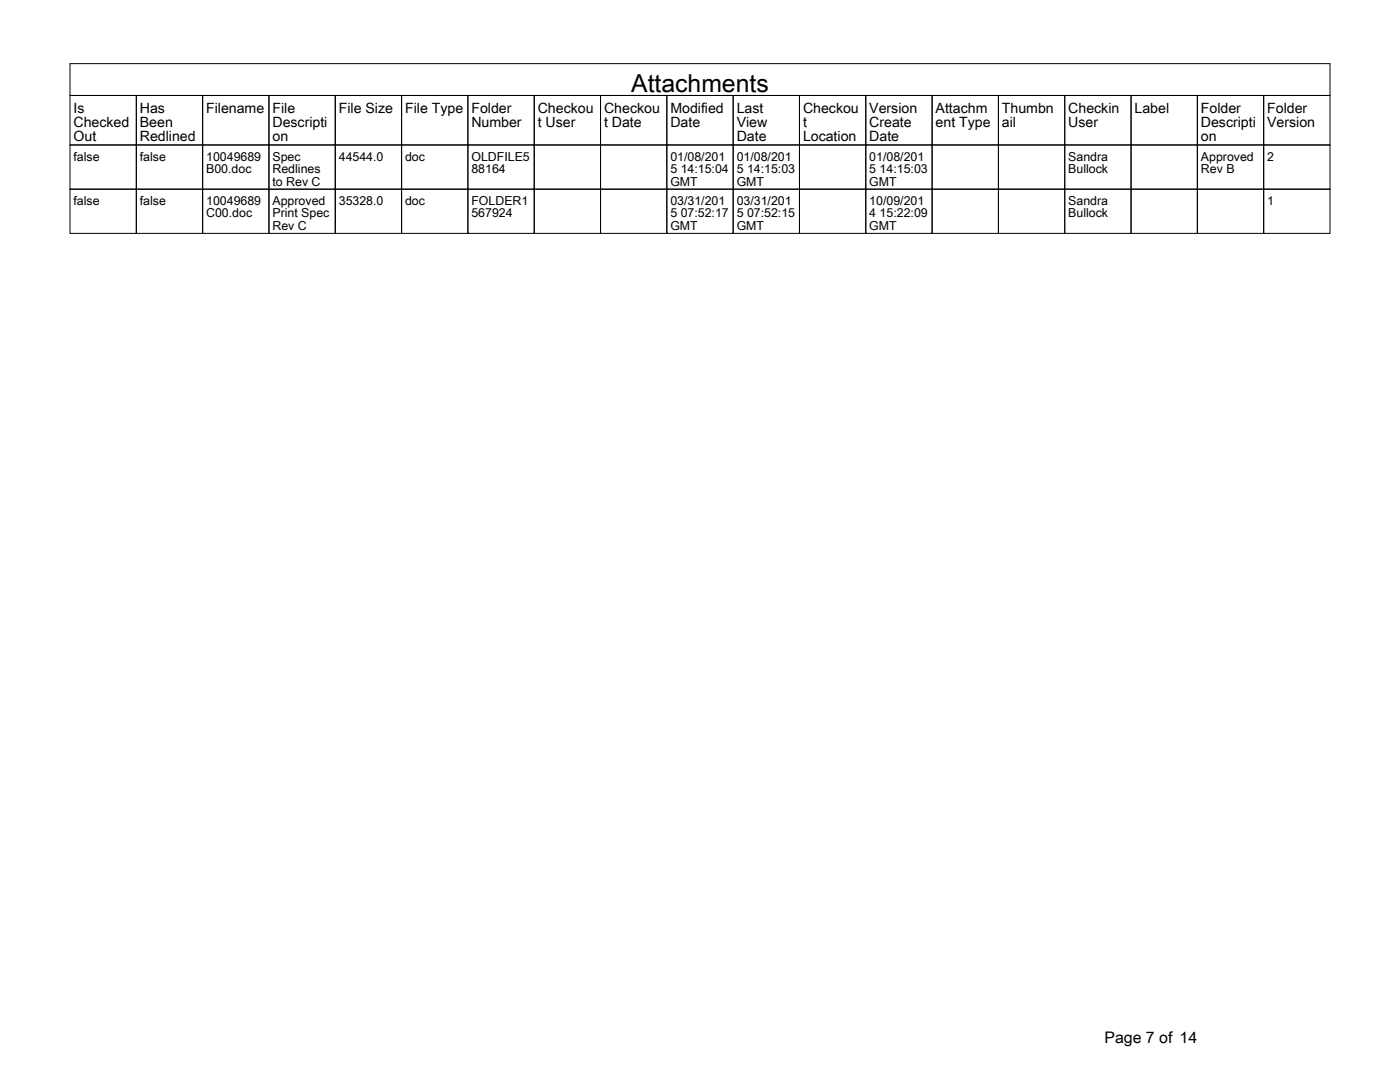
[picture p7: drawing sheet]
<svg xmlns="http://www.w3.org/2000/svg" width="279mm" height="216mm" viewBox="0 0 279 216" stroke-linecap="round" stroke-linejoin="round" font-family="sans-serif">
<defs><g id="words">
<text font-size="4.9" x="126" y="18.3">Attachments</text>
<text font-size="3.2" x="220.4" y="208.1">Page 7 of 14</text>
<g font-size="2.8">
<text x="14.7" y="22.6">Is</text>
<text x="27.9" y="22.6">Has</text>
<text x="41.1" y="22.6">Filename</text>
<text x="54.4" y="22.6">File</text>
<text x="67.6" y="22.6">File Size</text>
<text x="80.8" y="22.6">File Type</text>
<text x="94.1" y="22.6">Folder</text>
<text x="107.3" y="22.6">Checkou</text>
<text x="120.6" y="22.6">Checkou</text>
<text x="133.8" y="22.6">Modified</text>
<text x="147" y="22.6">Last</text>
<text x="160.3" y="22.6">Checkou</text>
<text x="173.5" y="22.6">Version</text>
<text x="186.7" y="22.6">Attachm</text>
<text x="200" y="22.6">Thumbn</text>
<text x="213.2" y="22.6">Checkin</text>
<text x="226.4" y="22.6">Label</text>
<text x="239.7" y="22.6">Folder</text>
<text x="252.9" y="22.6">Folder</text>
<text x="14.7" y="25.4">Checked</text>
<text x="14.7" y="28.2">Out</text>
<text x="27.9" y="25.4">Been</text>
<text x="27.9" y="28.2">Redlined</text>
<text x="54.4" y="25.4">Descripti</text>
<text x="54.4" y="28.2">on</text>
<text x="94.1" y="25.4">Number</text>
<text x="107.3" y="25.4">t User</text>
<text x="120.6" y="25.4">t Date</text>
<text x="133.8" y="25.4">Date</text>
<text x="147" y="25.4">View</text>
<text x="147" y="28.2">Date</text>
<text x="160.3" y="25.4">t</text>
<text x="160.3" y="28.2">Location</text>
<text x="173.5" y="25.4">Create</text>
<text x="173.5" y="28.2">Date</text>
<text x="186.7" y="25.4">ent Type</text>
<text x="200" y="25.4">ail</text>
<text x="213.2" y="25.4">User</text>
<text x="239.7" y="25.4">Descripti</text>
<text x="239.7" y="28.2">on</text>
<text x="252.9" y="25.4">Version</text>
</g>
<g font-size="2.5">
<text x="14.7" y="32.1">false</text>
<text x="27.9" y="32.1">false</text>
<text x="41.1" y="32.1">10049689</text>
<text x="41.1" y="34.6">B00.doc</text>
<text x="54.4" y="32.1">Spec</text>
<text x="54.4" y="34.6">Redlines</text>
<text x="67.6" y="32.1">44544.0</text>
<text x="80.8" y="32.1">doc</text>
<text x="94.1" y="32.1">OLDFILE5</text>
<text x="94.1" y="34.6">88164</text>
<text x="133.8" y="32.1">01/08/201</text>
<text x="133.8" y="34.6">5 14:15:04</text>
<text x="147" y="32.1">01/08/201</text>
<text x="147" y="34.6">5 14:15:03</text>
<text x="173.5" y="32.1">01/08/201</text>
<text x="173.5" y="34.6">5 14:15:03</text>
<text x="213.2" y="32.1">Sandra</text>
<text x="213.2" y="34.6">Bullock</text>
<text x="239.7" y="32.1">Approved</text>
<text x="239.7" y="34.6">Rev B</text>
<text x="252.9" y="32.1">2</text>
<text x="14.7" y="40.9">false</text>
<text x="27.9" y="40.9">false</text>
<text x="41.1" y="40.9">10049689</text>
<text x="54.4" y="37">to Rev C</text>
<text x="54.4" y="40.9">Approved</text>
<text x="67.6" y="40.9">35328.0</text>
<text x="80.8" y="40.9">doc</text>
<text x="94.1" y="40.9">FOLDER1</text>
<text x="133.8" y="37">GMT</text>
<text x="133.8" y="40.9">03/31/201</text>
<text x="147" y="37">GMT</text>
<text x="147" y="40.9">03/31/201</text>
<text x="173.5" y="37">GMT</text>
<text x="173.5" y="40.9">10/09/201</text>
<text x="213.2" y="40.9">Sandra</text>
<text x="252.9" y="40.9">1</text>
<text x="41.1" y="43.4">C00.doc</text>
<text x="54.4" y="43.4">Print Spec</text>
<text x="54.4" y="45.9">Rev C</text>
<text x="94.1" y="43.4">567924</text>
<text x="133.8" y="43.4">5 07:52:17</text>
<text x="133.8" y="45.9">GMT</text>
<text x="147" y="43.4">5 07:52:15</text>
<text x="147" y="45.9">GMT</text>
<text x="173.5" y="43.4">4 15:22:09</text>
<text x="173.5" y="45.9">GMT</text>
<text x="213.2" y="43.4">Bullock</text>
</g>
</g></defs>
<g fill="none" stroke="#000" stroke-width=".2">
<path d="M14 12.7h251.4v6.3h-251.4zM14 19h13.2v9.9h-13.2zM27.2 19h13.2v9.9h-13.2zM40.4 19h13.3v9.9h-13.3zM53.7 19h13.2v9.9h-13.2zM66.9 19h13.2v9.9h-13.2zM80.1 19h13.3v9.9h-13.3zM93.4 19h13.2v9.9h-13.2zM106.6 19h13.2v9.9h-13.2zM119.8 19h13.3v9.9h-13.3zM133.1 19h13.2v9.9h-13.2zM146.3 19h13.3v9.9h-13.3z"/>
<path d="M159.6 19h13.2v9.9h-13.2zM172.8 19h13.2v9.9h-13.2zM186 19h13.3v9.9h-13.3zM199.3 19h13.2v9.9h-13.2zM212.5 19h13.2v9.9h-13.2zM225.7 19h13.3v9.9h-13.3zM239 19h13.2v9.9h-13.2zM252.2 19h13.2v9.9h-13.2zM14 28.9h13.2v8.8h-13.2zM14 37.7h13.2v8.9h-13.2zM27.2 28.9h13.2v8.8h-13.2zM27.2 37.7h13.2v8.9h-13.2z"/>
<path d="M40.4 28.9h13.3v8.8h-13.3zM40.4 37.7h13.3v8.9h-13.3zM53.7 28.9h13.2v8.8h-13.2zM53.7 37.7h13.2v8.9h-13.2zM66.9 28.9h13.2v8.8h-13.2zM66.9 37.7h13.2v8.9h-13.2zM80.1 28.9h13.3v8.8h-13.3zM80.1 37.7h13.3v8.9h-13.3zM93.4 28.9h13.2v8.8h-13.2zM93.4 37.7h13.2v8.9h-13.2zM106.6 28.9h13.2v8.8h-13.2zM106.6 37.7h13.2v8.9h-13.2z"/>
<path d="M119.8 28.9h13.3v8.8h-13.3zM119.8 37.7h13.3v8.9h-13.3zM133.1 28.9h13.2v8.8h-13.2zM133.1 37.7h13.2v8.9h-13.2zM146.3 28.9h13.3v8.8h-13.3zM146.3 37.7h13.3v8.9h-13.3zM159.6 28.9h13.2v8.8h-13.2zM159.6 37.7h13.2v8.9h-13.2zM172.8 28.9h13.2v8.8h-13.2zM172.8 37.7h13.2v8.9h-13.2zM186 28.9h13.3v8.8h-13.3zM186 37.7h13.3v8.9h-13.3z"/>
<path d="M199.3 28.9h13.2v8.8h-13.2zM199.3 37.7h13.2v8.9h-13.2zM212.5 28.9h13.2v8.8h-13.2zM212.5 37.7h13.2v8.9h-13.2zM225.7 28.9h13.3v8.8h-13.3zM225.7 37.7h13.3v8.9h-13.3zM239 28.9h13.2v8.8h-13.2zM239 37.7h13.2v8.9h-13.2zM252.2 28.9h13.2v8.8h-13.2zM252.2 37.7h13.2v8.9h-13.2z"/>
</g>
<use href="#words"/>
</svg>
